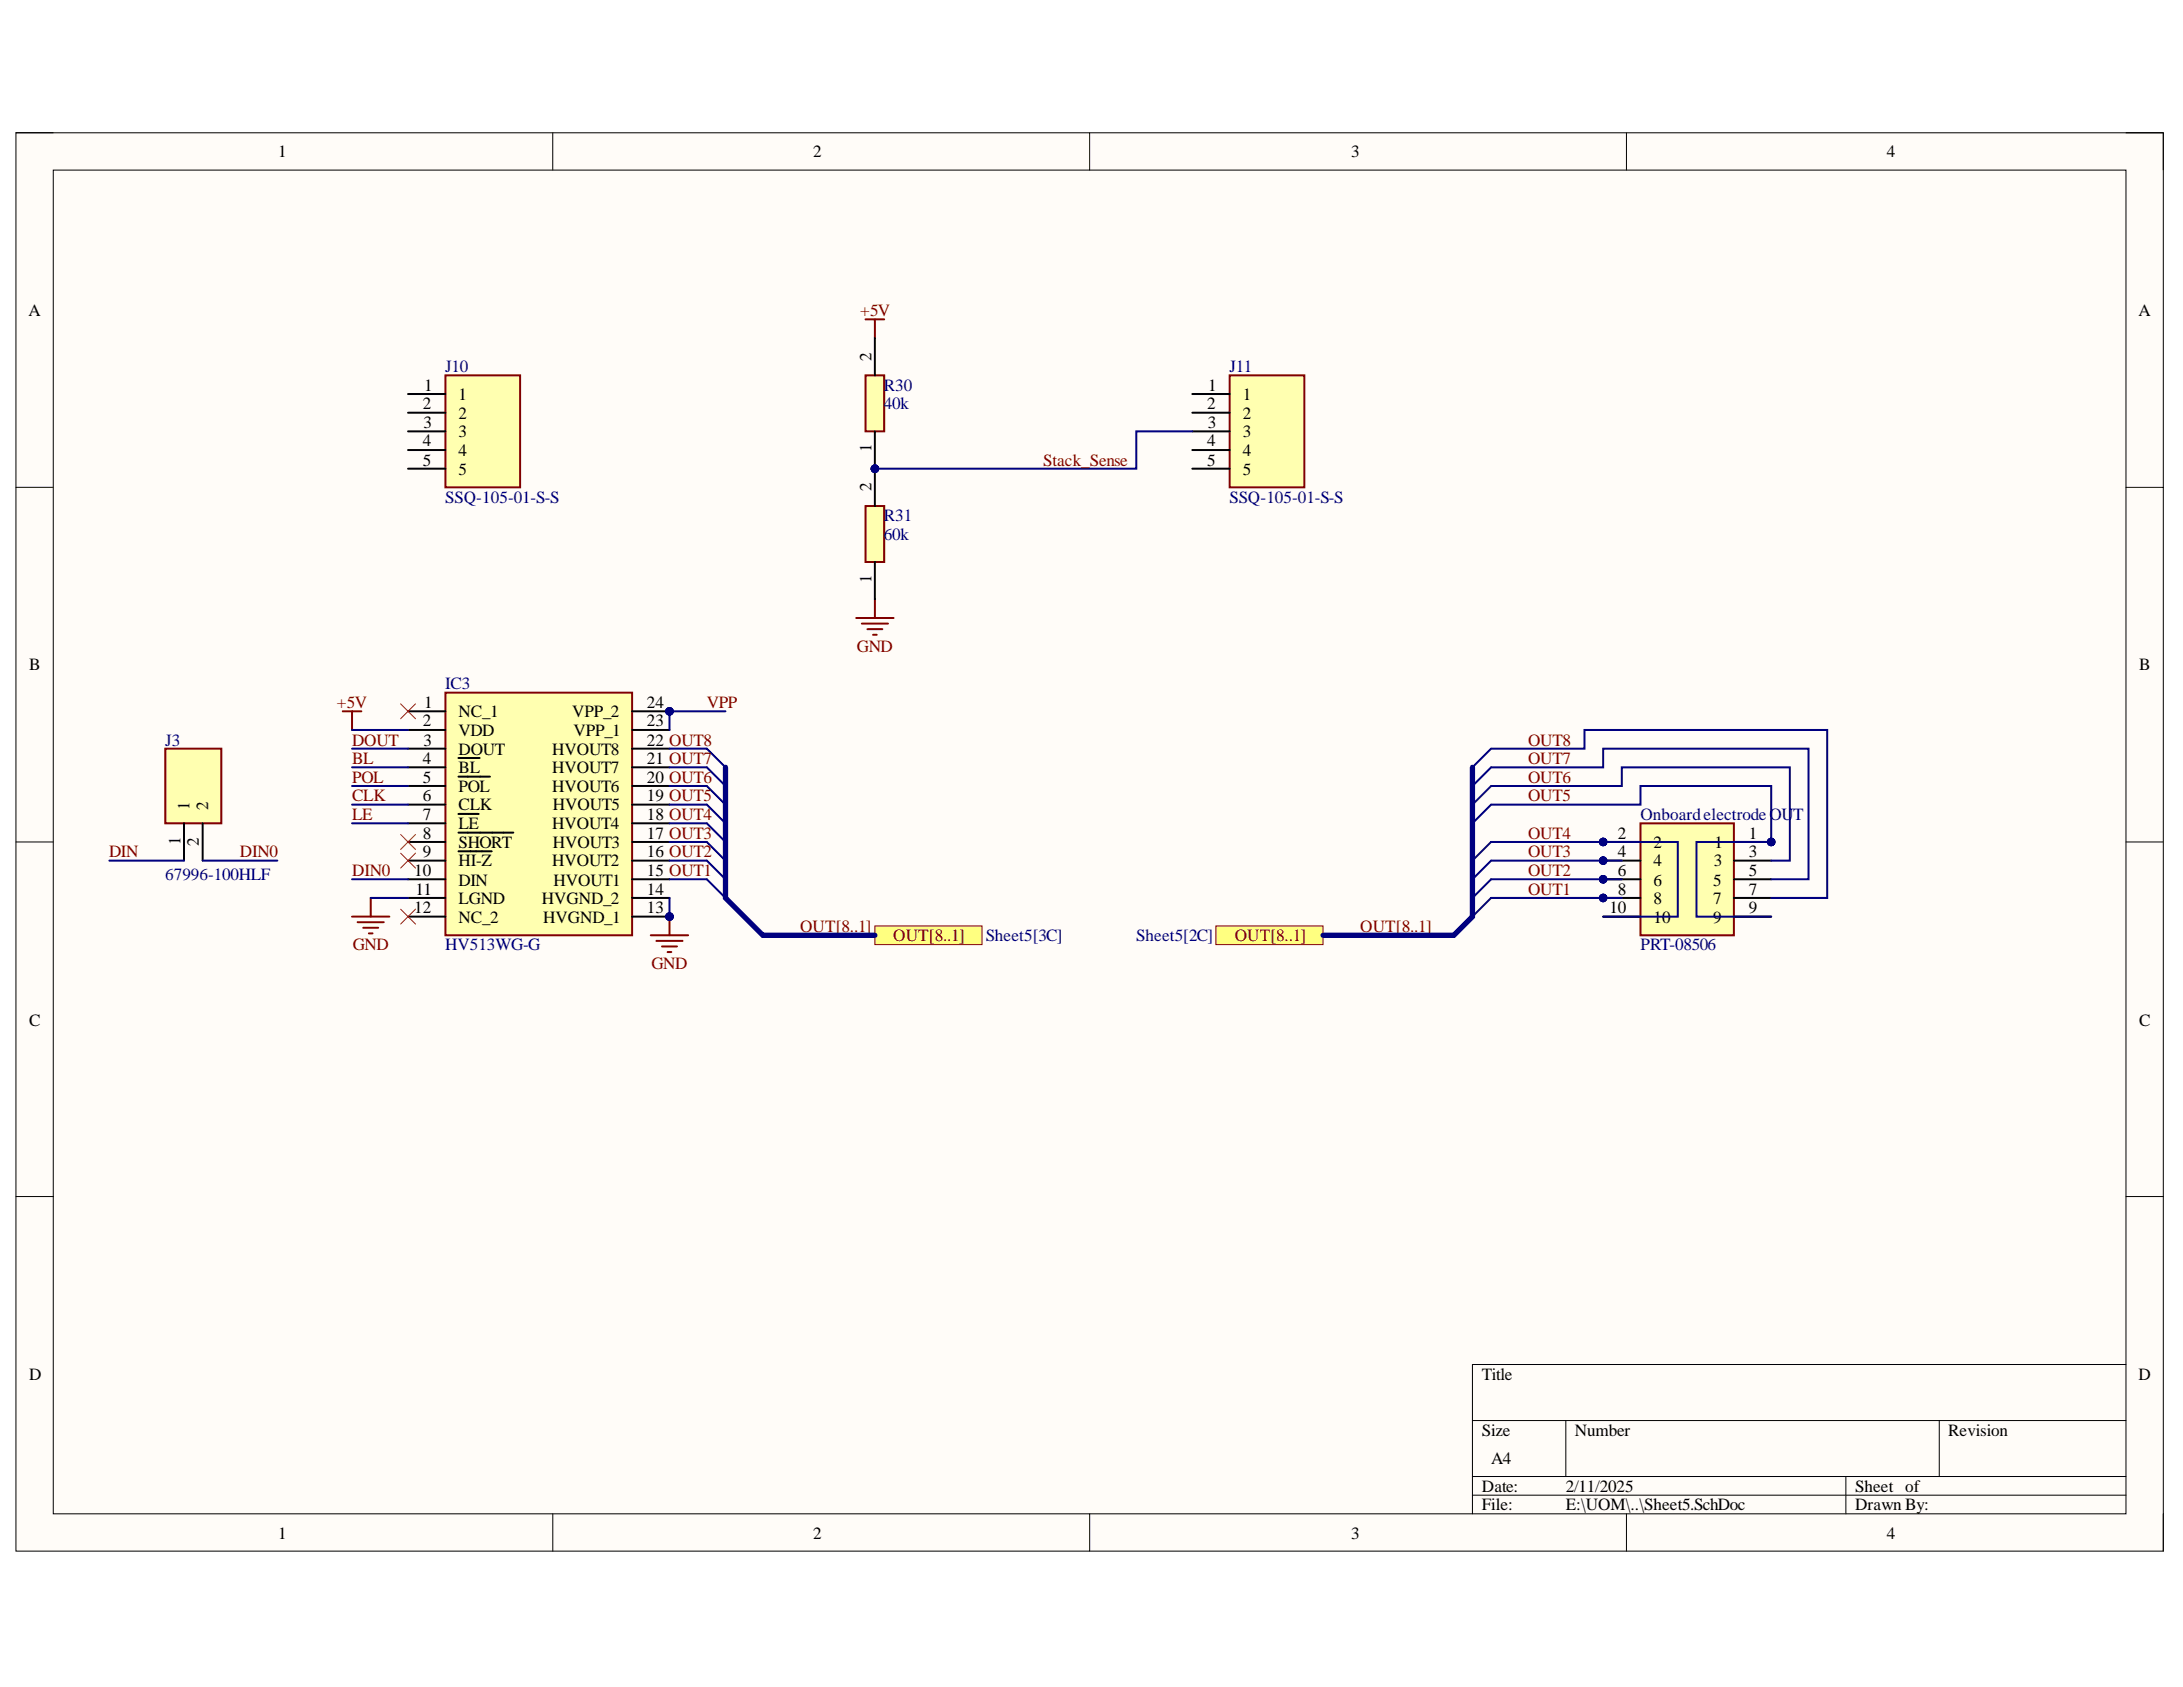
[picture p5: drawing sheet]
<svg xmlns="http://www.w3.org/2000/svg" width="279mm" height="216mm" viewBox="0 0 279 216" stroke-linecap="round" stroke-linejoin="round" font-family="sans-serif">
<defs><g id="words">
<g font-size="2.2">
<text x="35.6" y="20.1">1</text>
<text x="104.1" y="20.1">2</text>
<text x="172.9" y="20.1">3</text>
<text x="241.5" y="20.1">4</text>
<text x="3.6" y="40.4">A</text>
<text x="273.7" y="40.4">A</text>
<text x="111.5" y="46.1" transform="rotate(-90 111.5 46.1)">2</text>
<text x="54.1" y="52.4">2</text>
<text x="54.3" y="50">1</text>
<text x="58.7" y="51.2">1</text>
<text x="58.7" y="53.6">2</text>
<text x="154.5" y="52.4">2</text>
<text x="154.7" y="50">1</text>
<text x="159.1" y="51.2">1</text>
<text x="159.1" y="53.6">2</text>
<text x="54.1" y="57.1">4</text>
<text x="54.1" y="59.6">5</text>
<text x="54.2" y="54.8">3</text>
<text x="58.7" y="56">3</text>
<text x="58.7" y="58.3">4</text>
<text x="111.5" y="57.9" transform="rotate(-90 111.5 57.9)">1</text>
<text x="154.5" y="57.1">4</text>
<text x="154.5" y="59.6">5</text>
<text x="154.6" y="54.8">3</text>
<text x="159.1" y="56">3</text>
<text x="159.1" y="58.3">4</text>
<text x="58.7" y="60.8">5</text>
<text x="111.5" y="62.9" transform="rotate(-90 111.5 62.9)">2</text>
<text x="159.1" y="60.8">5</text>
<text x="111.5" y="74.6" transform="rotate(-90 111.5 74.6)">1</text>
<text x="3.7" y="85.8">B</text>
<text x="273.8" y="85.8">B</text>
<text x="54.1" y="93">2</text>
<text x="54.2" y="95.4">3</text>
<text x="54.3" y="90.6">1</text>
<text x="58.7" y="91.8">NC_1</text>
<text x="58.7" y="94.1">VDD</text>
<text x="73.2" y="91.8">VPP_2</text>
<text x="73.4" y="94.1">VPP_1</text>
<text x="82.8" y="90.6">24</text>
<text x="82.8" y="93">23</text>
<text x="82.8" y="95.4">22 OUT8</text>
<text x="54.1" y="97.8">4</text>
<text x="54.1" y="100.1">5</text>
<text x="58.7" y="96.6">DOUT</text>
<text x="58.7" y="99">BL</text>
<text x="58.7" y="101.3">POL</text>
<text x="70.7" y="96.6">HVOUT8</text>
<text x="70.7" y="99">HVOUT7</text>
<text x="70.7" y="101.3">HVOUT6</text>
<text x="82.8" y="97.8">21 OUT7</text>
<text x="82.8" y="100.1">20 OUT6</text>
<text x="24.3" y="103.7" transform="rotate(-90 24.3 103.7)">1</text>
<text x="26.6" y="103.7" transform="rotate(-90 26.6 103.7)">2</text>
<text x="54.1" y="102.5">6</text>
<text x="54.1" y="105">7</text>
<text x="54.1" y="107.3">8</text>
<text x="58.7" y="103.7">CLK</text>
<text x="58.7" y="106.1">LE</text>
<text x="70.7" y="106.1">HVOUT4</text>
<text x="70.8" y="103.7">HVOUT5</text>
<text x="82.8" y="102.5">19 OUT5</text>
<text x="82.8" y="105">18 OUT4</text>
<text x="82.8" y="107.3">17 OUT3</text>
<text x="207.1" y="107.3">2</text>
<text x="223.8" y="107.3">1</text>
<text x="23.1" y="108.1" transform="rotate(-90 23.1 108.1)">1</text>
<text x="25.5" y="108.3" transform="rotate(-90 25.5 108.3)">2</text>
<text x="53" y="112.1">10</text>
<text x="54.1" y="109.7">9</text>
<text x="58.7" y="108.5">SHORT</text>
<text x="58.7" y="110.9">HI-Z</text>
<text x="58.7" y="113.3">DIN</text>
<text x="70.7" y="110.9">HVOUT2</text>
<text x="70.8" y="108.5">HVOUT3</text>
<text x="70.9" y="113.3">HVOUT1</text>
<text x="82.8" y="109.7">16 OUT2</text>
<text x="82.8" y="112.1">15 OUT1</text>
<text x="207.1" y="109.7">4</text>
<text x="207.1" y="112.1">6</text>
<text x="211.6" y="108.5">2</text>
<text x="211.6" y="110.9">4</text>
<text x="211.6" y="113.3">6</text>
<text x="219.3" y="113.3">5</text>
<text x="219.3" y="110.9">3</text>
<text x="219.4" y="108.5">1</text>
<text x="223.8" y="109.7">3</text>
<text x="223.8" y="112.1">5</text>
<text x="53" y="116.9">12</text>
<text x="53.2" y="114.5">11</text>
<text x="58.7" y="115.7">LGND</text>
<text x="58.7" y="118.1">NC_2</text>
<text x="69.3" y="115.7">HVGND_2</text>
<text x="69.5" y="118.1">HVGND_1</text>
<text x="82.8" y="114.5">14</text>
<text x="82.8" y="116.9">13</text>
<text x="206" y="116.9">10</text>
<text x="207.1" y="114.5">8</text>
<text x="211.6" y="115.7">8</text>
<text x="211.6" y="118.1">10</text>
<text x="219.3" y="115.7">7</text>
<text x="219.3" y="118.1">9</text>
<text x="223.8" y="114.5">7</text>
<text x="223.8" y="116.9">9</text>
<text x="3.7" y="131.2">C</text>
<text x="273.8" y="131.2">C</text>
<text x="3.7" y="176.6">D</text>
<text x="189.7" y="176.6">Title</text>
<text x="273.7" y="176.6">D</text>
<text x="189.7" y="183.7">Size</text>
<text x="201.6" y="183.7">Number</text>
<text x="249.4" y="183.7">Revision</text>
<text x="189.7" y="190.9">Date:</text>
<text x="190.8" y="187.4">A4</text>
<text x="200.4" y="190.9">2/11/2025</text>
<text x="237.4" y="190.9">Sheet of</text>
<text x="35.6" y="196.9">1</text>
<text x="104.1" y="196.9">2</text>
<text x="172.9" y="196.9">3</text>
<text x="189.7" y="193.3">File:</text>
<text x="200.4" y="193.3">E:\UOM\..\Sheet5.SchDoc</text>
<text x="237.4" y="193.3">Drawn By:</text>
<text x="241.5" y="196.9">4</text>
</g>
<g font-size="2.2" fill="#800000">
<text x="110.1" y="40.4">+5V</text>
<text x="133.5" y="59.6">Stack_Sense</text>
<text x="109.7" y="83.4">GND</text>
<text x="43.1" y="90.6">+5V</text>
<text x="45.1" y="95.4">DOUT</text>
<text x="90.5" y="90.6">VPP</text>
<text x="195.6" y="95.4">OUT8</text>
<text x="45.1" y="97.8">BL</text>
<text x="45.1" y="100.1">POL</text>
<text x="195.6" y="100.1">OUT6</text>
<text x="195.6" y="97.8">OUT7</text>
<text x="45.1" y="102.5">CLK</text>
<text x="45.1" y="105">LE</text>
<text x="195.6" y="107.3">OUT4</text>
<text x="195.6" y="102.5">OUT5</text>
<text x="14" y="109.7">DIN</text>
<text x="30.7" y="109.7">DIN0</text>
<text x="45.1" y="112.1">DIN0</text>
<text x="195.6" y="112.1">OUT2</text>
<text x="195.6" y="109.7">OUT3</text>
<text x="102.4" y="119.2">OUT[8..1]</text>
<text x="174.1" y="119.2">OUT[8..1]</text>
<text x="195.6" y="114.5">OUT1</text>
<text x="45.2" y="121.6">GND</text>
<text x="83.4" y="124.1">GND</text>
<text x="114.3" y="120.4">OUT[8..1]</text>
<text x="158" y="120.4">OUT[8..1]</text>
</g>
<g font-size="2.2" fill="#000080">
<text x="57" y="47.6">J10</text>
<text x="157.4" y="47.6">J11</text>
<text x="113.1" y="50">R30</text>
<text x="113.1" y="52.4">40k</text>
<text x="57" y="64.3">SSQ-105-01-S-S</text>
<text x="157.4" y="64.3">SSQ-105-01-S-S</text>
<text x="113.1" y="66.7">R31</text>
<text x="113.1" y="69.1">60k</text>
<text x="57" y="88.2">IC3</text>
<text x="21.1" y="95.4">J3</text>
<text x="210" y="105">Onboardelectrode OU</text>
<text x="229.5" y="105">T</text>
<text x="21.1" y="112.6">67996-100HLF</text>
<text x="57" y="121.6">HV513WG-G</text>
<text x="126.2" y="120.4">Sheet5[3C]</text>
<text x="145.4" y="120.4">Sheet5[2C]</text>
<text x="210" y="121.6">PRT-08506</text>
</g>
</g></defs>
<path d="M2 17h274.9v181.5h-274.9z" fill-rule="evenodd" fill="#fffcf8"/>
<path d="M2 17h274.9v181.5h-274.9z" fill="none" stroke="#000" stroke-width=".13"/>
<path d="M6.8 21.8h265.3v171.9h-265.3z" fill-rule="evenodd" fill="#fffcf8"/>
<g fill="none" stroke="#000" stroke-width=".13">
<path d="M2 17h4.8M70.7 17v4.8M139.5 17v4.8M208.2 17v4.8M272.1 17h4.8v4.8M6.8 21.8h265.3v171.9h-265.3zM2 62.4h4.8M272.1 62.4h4.8M2 107.8h4.8M272.1 107.8h4.8M2 153.1h4.8M272.1 153.1h4.8"/>
<path d="M272.1 174.6h-83.6v19.1M70.8 193.7v4.8M139.5 193.7v4.8M188.5 181.8h83.6M188.5 189h83.6M188.5 191.4h83.6M200.4 181.8v7.2M208.2 193.7v4.8M236.3 189v4.7M248.2 181.8v7.2M276.9 193.7v4.8"/>
</g>
<circle cx="85.7" cy="91" r=".48" fill="#000080"/>
<circle cx="85.7" cy="91" r=".48" fill="none" stroke="#000080" stroke-width=".13"/>
<circle cx="85.7" cy="117.3" r=".48" fill="#000080"/>
<circle cx="85.7" cy="117.3" r=".48" fill="none" stroke="#000080" stroke-width=".13"/>
<path d="M57 88.6h23.9v31.1h-23.9z" fill-rule="evenodd" fill="#ffffb0"/>
<path d="M57 88.6h23.9v31.1h-23.9z" fill="none" stroke="#800000" stroke-width=".25"/>
<g fill="none" stroke="#000" stroke-width=".25">
<path d="M52.2 91h4.8M52.2 93.4h4.8M52.2 95.8h4.8M52.2 98.2h4.8M58.7 97h2.7M58.7 99.4h4M80.9 91h4.8M52.2 100.6h4.8M52.2 103h4.8M52.2 105.4h4.8M52.2 107.8h4.8M52.2 110.1h4.8"/>
<path d="M52.2 112.5h4.8M52.2 114.9h4.8M52.2 117.3h4.8M58.7 104.2h2.6M58.7 106.6h7M58.7 108.9h4.2"/>
</g>
<circle cx="85.7" cy="91" r=".48" fill="#000080"/>
<circle cx="85.7" cy="91" r=".48" fill="none" stroke="#000080" stroke-width=".13"/>
<path d="M80.9 93.4h4.8M80.9 95.8h4.8M80.9 98.2h4.8M80.9 100.6h4.8M80.9 103h4.8M80.9 105.4h4.8M80.9 107.8h4.8M80.9 110.1h4.8M80.9 112.5h4.8M80.9 114.9h4.8M80.9 117.3h4.8" fill="none" stroke="#000" stroke-width=".25"/>
<circle cx="85.7" cy="117.3" r=".48" fill="#000080"/>
<circle cx="85.7" cy="117.3" r=".48" fill="none" stroke="#000080" stroke-width=".13"/>
<path d="M43.9 91h2.4M45.1 91v2.4M45.1 117.3h4.7M45.8 118h3.3M46.5 118.7h1.9M47.2 119.5h.5M47.4 114.9v2.4M83.3 119.7h4.8M85.7 117.3v2.4M84 120.4h3.4M84.7 121.1h1.9M85.4 121.8h.5" fill="none" stroke="#800000" stroke-width=".25"/>
<circle cx="85.7" cy="117.3" r=".48" fill="#000080"/>
<circle cx="85.7" cy="117.3" r=".48" fill="none" stroke="#000080" stroke-width=".13"/>
<path d="M90.5 95.8l2.4 2.4M90.5 98.2l2.4 2.4M90.5 100.6l2.4 2.4M90.5 103l2.4 2.4M90.5 105.4l2.4 2.4M90.5 107.8l2.4 2.3M90.5 110.1l2.4 2.4M90.5 112.5l2.4 2.4" fill="none" stroke="#000080" stroke-width=".25"/>
<path d="M112 118.5h13.7v2.4h-13.7z" fill-rule="evenodd" fill="#ffff80"/>
<path d="M112 118.5h13.7v2.4h-13.7z" fill="none" stroke="#800000" stroke-width=".13"/>
<path d="M190.8 95.8l-2.3 2.4M190.8 98.2l-2.3 2.4M190.8 100.6l-2.3 2.4M190.8 103l-2.3 2.4M190.8 107.8l-2.3 2.3M190.8 110.1l-2.3 2.4M190.8 112.5l-2.3 2.4M190.8 114.9l-2.3 2.4" fill="none" stroke="#000080" stroke-width=".25"/>
<path d="M155.6 118.5h13.7v2.4h-13.7z" fill-rule="evenodd" fill="#ffff80"/>
<path d="M155.6 118.5h13.7v2.4h-13.7z" fill="none" stroke="#800000" stroke-width=".13"/>
<path d="M51.3 90.1l1.9 1.9M53.2 90.1l-1.9 1.9M51.3 106.8l1.9 1.9M51.3 109.2l1.9 1.9M51.3 116.4l1.9 1.9M53.2 106.8l-1.9 1.9M53.2 109.2l-1.9 1.9M53.2 116.4l-1.9 1.9" fill="none" stroke="#f00" stroke-width=".13"/>
<circle cx="226.7" cy="107.8" r=".48" fill="#000080"/>
<circle cx="226.7" cy="107.8" r=".48" fill="none" stroke="#000080" stroke-width=".13"/>
<circle cx="205.2" cy="107.8" r=".48" fill="#000080"/>
<circle cx="205.2" cy="107.8" r=".48" fill="none" stroke="#000080" stroke-width=".13"/>
<circle cx="205.2" cy="110.1" r=".48" fill="#000080"/>
<circle cx="205.2" cy="110.1" r=".48" fill="none" stroke="#000080" stroke-width=".13"/>
<circle cx="205.2" cy="112.5" r=".48" fill="#000080"/>
<circle cx="205.2" cy="112.5" r=".48" fill="none" stroke="#000080" stroke-width=".13"/>
<circle cx="205.2" cy="114.9" r=".48" fill="#000080"/>
<circle cx="205.2" cy="114.9" r=".48" fill="none" stroke="#000080" stroke-width=".13"/>
<path d="M210 105.4h11.9v14.3h-11.9z" fill-rule="evenodd" fill="#ffffb0"/>
<path d="M210 105.4h11.9v14.3h-11.9z" fill="none" stroke="#800000" stroke-width=".25"/>
<path d="M221.9 107.8h4.8" fill="none" stroke="#000" stroke-width=".25"/>
<circle cx="226.7" cy="107.8" r=".48" fill="#000080"/>
<circle cx="226.7" cy="107.8" r=".48" fill="none" stroke="#000080" stroke-width=".13"/>
<path d="M205.2 107.8h4.8M221.9 110.1h4.8M221.9 112.5h4.8M221.9 114.9h4.8M221.9 117.3h4.8" fill="none" stroke="#000" stroke-width=".25"/>
<circle cx="205.2" cy="107.8" r=".48" fill="#000080"/>
<circle cx="205.2" cy="107.8" r=".48" fill="none" stroke="#000080" stroke-width=".13"/>
<path d="M205.2 110.1h4.8" fill="none" stroke="#000" stroke-width=".25"/>
<circle cx="205.2" cy="110.1" r=".48" fill="#000080"/>
<circle cx="205.2" cy="110.1" r=".48" fill="none" stroke="#000080" stroke-width=".13"/>
<path d="M205.2 112.5h4.8" fill="none" stroke="#000" stroke-width=".25"/>
<circle cx="205.2" cy="112.5" r=".48" fill="#000080"/>
<circle cx="205.2" cy="112.5" r=".48" fill="none" stroke="#000080" stroke-width=".13"/>
<path d="M205.2 114.9h4.8" fill="none" stroke="#000" stroke-width=".25"/>
<circle cx="205.2" cy="114.9" r=".48" fill="#000080"/>
<circle cx="205.2" cy="114.9" r=".48" fill="none" stroke="#000080" stroke-width=".13"/>
<path d="M205.2 117.3h4.8" fill="none" stroke="#000" stroke-width=".25"/>
<path d="M157.4 48h9.5v14.4h-9.5z" fill-rule="evenodd" fill="#ffffb0"/>
<path d="M157.4 48h9.5v14.4h-9.5z" fill="none" stroke="#800000" stroke-width=".25"/>
<path d="M152.6 50.4h4.8M152.6 52.8h4.8M152.6 55.2h4.8M152.6 57.6h4.8M152.6 60h4.8" fill="none" stroke="#000" stroke-width=".25"/>
<path d="M57 48h9.6v14.4h-9.6z" fill-rule="evenodd" fill="#ffffb0"/>
<path d="M57 48h9.6v14.4h-9.6z" fill="none" stroke="#800000" stroke-width=".25"/>
<path d="M52.2 50.4h4.8M52.2 52.8h4.8M52.2 55.2h4.8M52.2 57.6h4.8M52.2 60h4.8" fill="none" stroke="#000" stroke-width=".25"/>
<path d="M21.2 95.8h7.1v9.6h-7.1z" fill-rule="evenodd" fill="#ffffb0"/>
<path d="M21.2 95.8h7.1v9.6h-7.1z" fill="none" stroke="#800000" stroke-width=".25"/>
<path d="M23.5 105.4v4.7M25.9 105.4v4.7" fill="none" stroke="#000" stroke-width=".25"/>
<path d="M85.7 91v2.4" fill="none" stroke="#000080" stroke-width=".25"/>
<circle cx="85.7" cy="91" r=".48" fill="#000080"/>
<circle cx="85.7" cy="91" r=".48" fill="none" stroke="#000080" stroke-width=".13"/>
<path d="M85.7 91h7.2" fill="none" stroke="#000080" stroke-width=".25"/>
<circle cx="85.7" cy="91" r=".48" fill="#000080"/>
<circle cx="85.7" cy="91" r=".48" fill="none" stroke="#000080" stroke-width=".13"/>
<path d="M45.1 98.2h7.1M45.1 93.4h7.1M45.1 112.5h7.1M45.1 100.6h7.1M45.1 103h7.1M45.1 105.4h7.1M85.7 114.9v2.4" fill="none" stroke="#000080" stroke-width=".25"/>
<circle cx="85.7" cy="117.3" r=".48" fill="#000080"/>
<circle cx="85.7" cy="117.3" r=".48" fill="none" stroke="#000080" stroke-width=".13"/>
<path d="M45.1 95.8h7.1M85.7 95.8h4.8M85.7 98.2h4.8M47.4 114.9h4.8M85.7 100.6h4.8M85.7 103h4.8M85.7 105.4h4.8M85.7 107.8h4.8M85.7 110.1h4.8M85.7 112.5h4.8M190.8 114.9h16.8" fill="none" stroke="#000080" stroke-width=".25"/>
<circle cx="205.2" cy="114.9" r=".48" fill="#000080"/>
<circle cx="205.2" cy="114.9" r=".48" fill="none" stroke="#000080" stroke-width=".13"/>
<path d="M190.8 112.5h16.8" fill="none" stroke="#000080" stroke-width=".25"/>
<circle cx="205.2" cy="112.5" r=".48" fill="#000080"/>
<circle cx="205.2" cy="112.5" r=".48" fill="none" stroke="#000080" stroke-width=".13"/>
<path d="M190.8 110.1h16.8" fill="none" stroke="#000080" stroke-width=".25"/>
<circle cx="205.2" cy="110.1" r=".48" fill="#000080"/>
<circle cx="205.2" cy="110.1" r=".48" fill="none" stroke="#000080" stroke-width=".13"/>
<path d="M190.8 103h19.2v-2.4h16.7v7.2" fill="none" stroke="#000080" stroke-width=".25"/>
<circle cx="226.7" cy="107.8" r=".48" fill="#000080"/>
<circle cx="226.7" cy="107.8" r=".48" fill="none" stroke="#000080" stroke-width=".13"/>
<path d="M190.8 98.2h14.4v-2.4h26.3v16.7h-4.8M190.8 95.8h12v-2.4h31.1v21.5h-7.2M190.8 100.6h16.8v-2.4h21.5v11.9h-2.4M190.8 107.8h14.4" fill="none" stroke="#000080" stroke-width=".25"/>
<circle cx="205.2" cy="107.8" r=".48" fill="#000080"/>
<circle cx="205.2" cy="107.8" r=".48" fill="none" stroke="#000080" stroke-width=".13"/>
<path d="M205.2 107.8h9.5v9.5h-9.5" fill="none" stroke="#000080" stroke-width=".25"/>
<circle cx="205.2" cy="107.8" r=".48" fill="#000080"/>
<circle cx="205.2" cy="107.8" r=".48" fill="none" stroke="#000080" stroke-width=".13"/>
<path d="M226.7 107.8h-9.6v9.5h9.6" fill="none" stroke="#000080" stroke-width=".25"/>
<circle cx="226.7" cy="107.8" r=".48" fill="#000080"/>
<circle cx="226.7" cy="107.8" r=".48" fill="none" stroke="#000080" stroke-width=".13"/>
<path d="M14 110.1h9.5M25.9 110.1h9.6" fill="none" stroke="#000080" stroke-width=".25"/>
<path d="M92.9 98.2v16.7l4.7 4.8h14.4M188.5 98.2v19.1l-2.4 2.4h-16.8" fill="none" stroke="#000080" stroke-width=".68"/>
<path d="M110.8 40.9h2.4M112 40.9v2.4M109.6 79.1h4.8M110.3 79.8h3.3M112 76.7v2.4M111 80.5h1.9M111.7 81.2h.5" fill="none" stroke="#800000" stroke-width=".25"/>
<circle cx="112" cy="60" r=".48" fill="#000080"/>
<circle cx="112" cy="60" r=".48" fill="none" stroke="#000080" stroke-width=".13"/>
<path d="M110.8 48h2.4v7.2h-2.4z" fill-rule="evenodd" fill="#ffffb0"/>
<path d="M110.8 48h2.4v7.2h-2.4z" fill="none" stroke="#800000" stroke-width=".25"/>
<path d="M112 55.2v4.8" fill="none" stroke="#000" stroke-width=".25"/>
<circle cx="112" cy="60" r=".48" fill="#000080"/>
<circle cx="112" cy="60" r=".48" fill="none" stroke="#000080" stroke-width=".13"/>
<path d="M112 43.3v4.7" fill="none" stroke="#000" stroke-width=".25"/>
<circle cx="112" cy="60" r=".48" fill="#000080"/>
<circle cx="112" cy="60" r=".48" fill="none" stroke="#000080" stroke-width=".13"/>
<path d="M110.8 64.8h2.4v7.1h-2.4z" fill-rule="evenodd" fill="#ffffb0"/>
<path d="M110.8 64.8h2.4v7.1h-2.4z" fill="none" stroke="#800000" stroke-width=".25"/>
<path d="M112 60v4.8M112 71.9v4.8" fill="none" stroke="#000" stroke-width=".25"/>
<circle cx="112" cy="60" r=".48" fill="#000080"/>
<circle cx="112" cy="60" r=".48" fill="none" stroke="#000080" stroke-width=".13"/>
<path d="M152.6 55.2h-7.2v4.8h-33.4" fill="none" stroke="#000080" stroke-width=".25"/>
<circle cx="112" cy="60" r=".48" fill="#000080"/>
<circle cx="112" cy="60" r=".48" fill="none" stroke="#000080" stroke-width=".13"/>
<use href="#words"/>
</svg>
